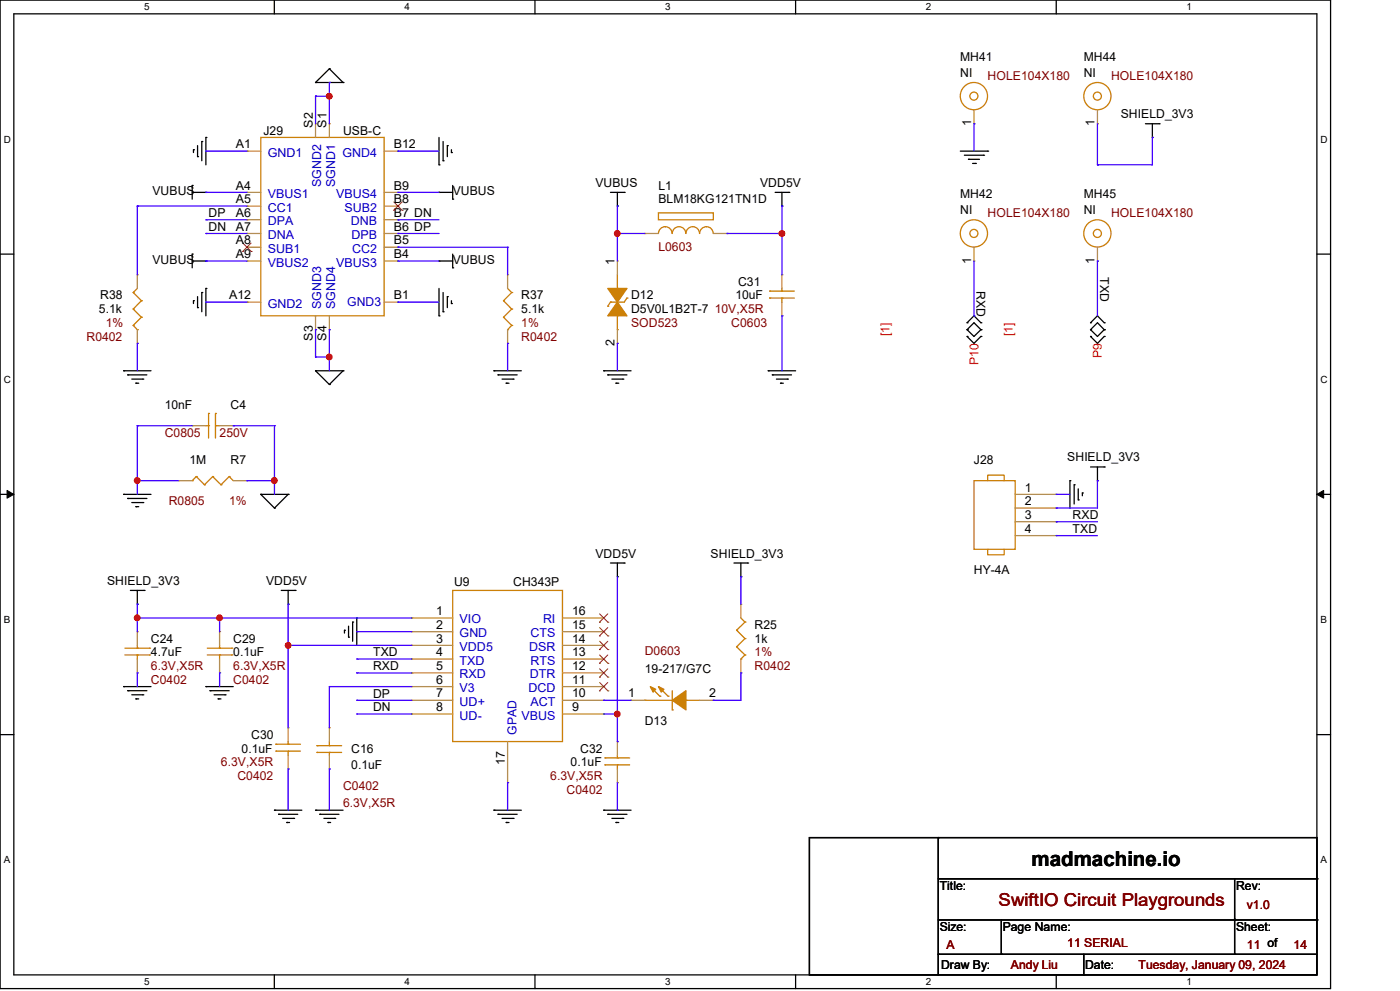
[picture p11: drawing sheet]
<svg xmlns="http://www.w3.org/2000/svg" width="420mm" height="297mm" viewBox="0 0 420 297" stroke-linecap="round" stroke-linejoin="round" font-family="sans-serif">
<defs><g id="words">
<text font-size="6.1" x="309.5" y="259.6">madmachine.io</text>
<text font-size="5.3" fill="#800000" x="299.6" y="271.4">SwiftIO Circuit Playgrounds</text>
<g font-size="3.7">
<text x="288.1" y="18.2">MH41</text>
<text x="288.1" y="23.1">NI</text>
<text x="325.1" y="18.2">MH44</text>
<text x="325.1" y="23.1">NI</text>
<text x="336.2" y="35.4">SHIELD_3V3</text>
<text x="79" y="40.4">J29</text>
<text x="93.8" y="38.3" transform="rotate(-90 93.8 38.3)">S2</text>
<text x="98" y="38.3" transform="rotate(-90 98 38.3)">S1</text>
<text x="102.9" y="40.4">USB-C</text>
<text x="291.3" y="37.9" transform="rotate(-90 291.3 37.9)">1</text>
<text x="328.4" y="37.9" transform="rotate(-90 328.4 37.9)">1</text>
<text x="70.8" y="44.4">A1</text>
<text x="118.1" y="44.4">B12</text>
<text x="45.7" y="58.5">VUBUS</text>
<text x="70.8" y="56.8">A4</text>
<text x="118.1" y="56.8">B9</text>
<text x="135.8" y="58.5">VUBUS</text>
<text x="178.6" y="56">VUBUS</text>
<text x="197.5" y="56.8">L1</text>
<text x="228" y="56">VDD5V</text>
<text x="288.1" y="59.3">MH42</text>
<text x="325.1" y="59.3">MH45</text>
<text x="62.6" y="65.1">DP</text>
<text x="70.8" y="60.9">A5</text>
<text x="70.8" y="65">A6</text>
<text x="118.1" y="65">B7 DN</text>
<text x="118.1" y="60.9">B8</text>
<text x="197.5" y="61">BLM18KG121TN1D</text>
<text x="288.1" y="64.2">NI</text>
<text x="325.1" y="64.2">NI</text>
<text x="62.6" y="69.2">DN</text>
<text x="70.8" y="69.1">A7</text>
<text x="118.1" y="69.1">B6 DP</text>
<text x="70.8" y="73.2">A8</text>
<text x="70.8" y="77.4">A9</text>
<text x="118.1" y="77.4">B4</text>
<text x="118.1" y="73.2">B5</text>
<text x="45.7" y="79">VUBUS</text>
<text x="135.8" y="79">VUBUS</text>
<text x="184.4" y="79.5" transform="rotate(-90 184.4 79.5)">1</text>
<text x="291.3" y="79" transform="rotate(-90 291.3 79)">1</text>
<text x="328.4" y="79" transform="rotate(-90 328.4 79)">1</text>
<text x="330" y="83.1" transform="rotate(90 330 83.1)">TXD</text>
<text x="30.1" y="89.7">R38</text>
<text x="68.7" y="89.7">A12</text>
<text x="118.1" y="89.7">B1</text>
<text x="156.4" y="89.7">R37</text>
<text x="189.3" y="89.7">D12</text>
<text x="220.6" y="89.7">10uF</text>
<text x="221.4" y="85.6">C31</text>
<text x="293" y="87.2" transform="rotate(90 293 87.2)">RXD</text>
<text x="29.7" y="93.9">5.1k</text>
<text x="156.4" y="93.9">5.1k</text>
<text x="189.3" y="93.9">D5V0L1B2T-7</text>
<text x="93.8" y="102.1" transform="rotate(-90 93.8 102.1)">S3</text>
<text x="98" y="102.1" transform="rotate(-90 98 102.1)">S4</text>
<text x="184.4" y="103.8" transform="rotate(-90 184.4 103.8)">2</text>
<text x="49.4" y="122.7">10nF</text>
<text x="69.2" y="122.7">C4</text>
<text x="56.8" y="139.1">1M</text>
<text x="69.2" y="139.1">R7</text>
<text x="292.2" y="139.1">J28</text>
<text x="320.2" y="138.3">SHIELD_3V3</text>
<text x="307.4" y="147.3">1</text>
<text x="307.4" y="151.4">2</text>
<text x="307.4" y="155.5">3</text>
<text x="321.8" y="155.6">RXD</text>
<text x="307.4" y="159.7">4</text>
<text x="321.8" y="159.7">TXD</text>
<text x="178.6" y="167.1">VDD5V</text>
<text x="213.2" y="167.1">SHIELD_3V3</text>
<text x="292.2" y="172">HY-4A</text>
<text x="32.1" y="175.3">SHIELD_3V3</text>
<text x="79.8" y="175.3">VDD5V</text>
<text x="136.2" y="175.7">U9</text>
<text x="153.9" y="175.7">CH343P</text>
<text x="130.9" y="184.4">1</text>
<text x="171.6" y="184.4">16</text>
<text x="130.9" y="188.5">2</text>
<text x="171.6" y="188.5">15</text>
<text x="226.4" y="188.5">R25</text>
<text x="45.3" y="192.6">C24</text>
<text x="45.3" y="196.7">4.7uF</text>
<text x="70" y="192.6">C29</text>
<text x="70" y="196.7">0.1uF</text>
<text x="111.9" y="196.7">TXD</text>
<text x="130.9" y="192.6">3</text>
<text x="130.9" y="196.7">4</text>
<text x="171.6" y="196.7">13</text>
<text x="171.6" y="192.6">14</text>
<text x="226.4" y="192.6">1k</text>
<text x="111.9" y="200.9">RXD</text>
<text x="130.9" y="200.8">5</text>
<text x="171.6" y="200.8">12</text>
<text x="193.4" y="201.7">19-217/G7C</text>
<text x="111.9" y="209.1">DP</text>
<text x="130.9" y="204.9">6</text>
<text x="130.9" y="209">7</text>
<text x="171.6" y="209">10</text>
<text x="171.6" y="204.9">11</text>
<text x="188.5" y="209">1</text>
<text x="212.8" y="209">2</text>
<text x="111.9" y="213.2">DN</text>
<text x="130.9" y="213.1">8</text>
<text x="171.6" y="213.1">9</text>
<text x="75.4" y="221.4">C30</text>
<text x="193.4" y="217.3">D13</text>
<text x="72.5" y="225.5">0.1uF</text>
<text x="105.4" y="225.5">C16</text>
<text x="174.1" y="225.5">C32</text>
<text x="105.4" y="230.5">0.1uF</text>
<text x="151.4" y="229.3" transform="rotate(-90 151.4 229.3)">17</text>
<text x="171.2" y="229.7">0.1uF</text>
<text x="281.9" y="266.7">Title:</text>
<text x="370.8" y="266.7">Rev:</text>
<text x="281.9" y="279">Size:</text>
<text x="300.8" y="279">Page Name:</text>
<text x="370.8" y="279">Sheet:</text>
<text x="282.3" y="290.5">Draw By:</text>
<text x="325.5" y="290.5">Date:</text>
</g>
<g font-size="3.7" fill="#800000">
<text x="296.3" y="23.9">HOLE104X180</text>
<text x="333.3" y="23.9">HOLE104X180</text>
<text x="296.3" y="65.1">HOLE104X180</text>
<text x="333.3" y="65.1">HOLE104X180</text>
<text x="197.5" y="75.4">L0603</text>
<text x="214.4" y="93.9">10V,X5R</text>
<text x="31.7" y="98">1%</text>
<text x="156.4" y="98">1%</text>
<text x="189.3" y="98">SOD523</text>
<text x="219.4" y="98">C0603</text>
<text x="26" y="102.1">R0402</text>
<text x="156.4" y="102.1">R0402</text>
<text x="49.4" y="130.9">C0805</text>
<text x="65.9" y="130.9">250V</text>
<text x="50.6" y="151.5">R0805</text>
<text x="68.7" y="151.5">1%</text>
<text x="193.4" y="196.3">D0603</text>
<text x="226.4" y="196.7">1%</text>
<text x="45.3" y="200.8">6.3V,X5R</text>
<text x="70" y="200.8">6.3V,X5R</text>
<text x="226.4" y="200.8">R0402</text>
<text x="45.3" y="205">C0402</text>
<text x="70" y="205">C0402</text>
<text x="66.3" y="229.7">6.3V,X5R</text>
<text x="71.2" y="233.8">C0402</text>
<text x="165.1" y="233.8">6.3V,X5R</text>
<text x="102.9" y="236.6">C0402</text>
<text x="170" y="237.9">C0402</text>
<text x="102.9" y="242">6.3V,X5R</text>
<text x="374.1" y="272.5">v1.0</text>
<text x="284" y="284.4">A</text>
<text x="320.2" y="284">11 SERIAL</text>
<text x="374.1" y="284.4">11 of</text>
<text x="388.1" y="284.4">14</text>
<text x="303.3" y="290.5">Andy Liu</text>
<text x="341.5" y="290.5">Tuesday, January 09, 2024</text>
</g>
<g font-size="3.7" fill="#00c">
<text x="80.3" y="46.9">GND1</text>
<text x="102.7" y="46.9">GND4</text>
<text x="80.3" y="59.3">VBUS1</text>
<text x="96.4" y="56.2" transform="rotate(-90 96.4 56.2)">SGND2</text>
<text x="100.5" y="56.2" transform="rotate(-90 100.5 56.2)">SGND1</text>
<text x="100.9" y="59.3">VBUS4</text>
<text x="80.3" y="63.4">CC1</text>
<text x="103.4" y="63.4">SUB2</text>
<text x="80.3" y="67.5">DPA</text>
<text x="80.3" y="71.6">DNA</text>
<text x="105.2" y="67.5">DNB</text>
<text x="105.5" y="71.6">DPB</text>
<text x="80.3" y="75.7">SUB1</text>
<text x="105.7" y="75.7">CC2</text>
<text x="80.3" y="79.9">VBUS2</text>
<text x="100.9" y="79.9">VBUS3</text>
<text x="80.3" y="92.2">GND2</text>
<text x="96.4" y="92.6" transform="rotate(-90 96.4 92.6)">SGND3</text>
<text x="100.5" y="92.6" transform="rotate(-90 100.5 92.6)">SGND4</text>
<text x="104.1" y="91.8">GND3</text>
<text x="137.9" y="186.9">VIO</text>
<text x="137.9" y="191">GND</text>
<text x="159.2" y="191">CTS</text>
<text x="162.9" y="186.9">RI</text>
<text x="137.9" y="195.1">VDD5</text>
<text x="158.8" y="195.1">DSR</text>
<text x="137.9" y="199.2">TXD</text>
<text x="137.9" y="203.3">RXD</text>
<text x="159" y="203.3">DTR</text>
<text x="159.2" y="199.2">RTS</text>
<text x="137.9" y="207.4">V3</text>
<text x="158.5" y="207.4">DCD</text>
<text x="137.9" y="211.5">UD+</text>
<text x="137.9" y="215.6">UD-</text>
<text x="156.5" y="215.6">VBUS</text>
<text x="159.2" y="211.5">ACT</text>
<text x="154.9" y="220.2" transform="rotate(-90 154.9 220.2)">GPAD</text>
</g>
<g font-size="3.7" fill="#f00">
<text x="266.8" y="100.8" transform="rotate(-90 266.8 100.8)">[1]</text>
<text x="303.8" y="100.8" transform="rotate(-90 303.8 100.8)">[1]</text>
<text x="330.6" y="107.4" transform="rotate(-90 330.6 107.4)">P9</text>
<text x="293.5" y="109.5" transform="rotate(-90 293.5 109.5)">P10</text>
</g>
<g font-size="3">
<text x="43.2" y="3.1">5</text>
<text x="121.4" y="3.1">4</text>
<text x="199.6" y="3.1">3</text>
<text x="277.7" y="3.1">2</text>
<text x="355.9" y="3.1">1</text>
<text x="1.1" y="42.8">D</text>
<text x="396.1" y="42.8">D</text>
<text x="1.1" y="114.8">C</text>
<text x="396.1" y="114.8">C</text>
<text x="1.1" y="186.8">B</text>
<text x="396.1" y="186.8">B</text>
<text x="1.1" y="258.8">A</text>
<text x="396.1" y="258.8">A</text>
<text x="43.2" y="295.2">5</text>
<text x="121.4" y="295.2">4</text>
<text x="199.6" y="295.2">3</text>
<text x="277.7" y="295.2">2</text>
<text x="355.9" y="295.2">1</text>
</g>
</g></defs>
<path d="M0 0h399.2v296.3h-399.2zM4.1 4.1h391v288.1h-391z" fill="none" stroke="#000" stroke-width=".38"/>
<g fill="#fff">
<path d="M43.2 .5h1.6v3.2h-1.6z"/>
<path d="M43.2 292.6h1.6v3.3h-1.6z"/>
</g>
<path d="M82.3 0v4.1M82.3 292.2v4.1" fill="none" stroke="#000" stroke-width=".38"/>
<g fill="#fff">
<path d="M121.4 .5h1.6v3.2h-1.6z"/>
<path d="M121.4 292.6h1.6v3.3h-1.6z"/>
</g>
<path d="M160.5 0v4.1M160.5 292.2v4.1" fill="none" stroke="#000" stroke-width=".38"/>
<g fill="#fff">
<path d="M199.6 .5h1.6v3.2h-1.6z"/>
<path d="M199.6 292.6h1.6v3.3h-1.6z"/>
</g>
<path d="M238.7 0v4.1M238.7 292.2v4.1" fill="none" stroke="#000" stroke-width=".38"/>
<g fill="#fff">
<path d="M277.7 .5h1.7v3.2h-1.7z"/>
<path d="M277.7 292.6h1.7v3.3h-1.7z"/>
</g>
<path d="M316.9 0v4.1M316.9 292.2v4.1" fill="none" stroke="#000" stroke-width=".38"/>
<g fill="#fff">
<path d="M355.9 .5h1.6v3.2h-1.6z"/>
<path d="M355.9 292.6h1.6v3.3h-1.6z"/>
<path d="M1.1 40.1h2.1v3.3h-2.1z"/>
<path d="M396.1 40.1h2.1v3.3h-2.1z"/>
<path d="M1.1 112.1h2.1v3.3h-2.1z"/>
<path d="M396.1 112.1h2.1v3.3h-2.1z"/>
</g>
<path d="M0 76.2h4.1M395.1 76.2h4.1" fill="none" stroke="#000" stroke-width=".38"/>
<g fill="#fff">
<path d="M1.1 184.1h1.9v3.3h-1.9z"/>
<path d="M396.1 184.1h2v3.3h-2z"/>
</g>
<path d="M0 148.2h4.1M395.1 148.2h4.1" fill="none" stroke="#000" stroke-width=".38"/>
<path d="M2.1 147l2 1.2-2 1.1zM395.1 148.2l2-1.2v2.3z" fill="#000" stroke="#000" stroke-width=".3"/>
<g fill="#fff">
<path d="M1.1 256.2h1.9v3.2h-1.9z"/>
<path d="M396.1 256.2h2v3.2h-2z"/>
</g>
<g fill="none" stroke="#000" stroke-width=".38">
<path d="M94.7 24.7l4.1-4.1 4.1 4.1zM343.6 37.1h4.1M345.7 37.1v4.1M57.7 57.7h4.1M57.7 55.6v4.1M58 44.9v.8M59.3 43.6v3.3M60.5 42.4v5.8M61.8 41.2v8.2M131.7 41.2v8.2M131.7 57.7h4.1M132.9 42.4v5.8"/>
<path d="M134.2 43.6v3.3M135.4 44.9v.8M135.8 55.6v4.1M183.1 57.7h4.1M185.2 57.7v4.1M232.5 57.7h4.1M234.6 57.7v4.1M288.1 45.3h8.2M289.3 46.5h5.8M290.5 47.8h3.3M291.8 49h.8M57.7 78.2h4.1"/>
<path d="M57.7 76.2v4.1M131.7 78.2h4.1M135.8 76.2v4.1M58 90.1v.9M59.3 88.9v3.3M60.5 87.7v5.7M61.8 86.4v8.3M131.7 86.4v8.3M132.9 87.7v5.7M134.2 88.9v3.3M135.4 90.1v.9M290.1 96.7l2.1-2 2.1 2"/>
<path d="M292.2 96.7l2.1 2.1-2.1 2-2.1-2zM327.2 96.7l2-2 2.1 2M329.2 96.7l2.1 2.1-2.1 2-2-2zM37.1 111.1h8.2M38.3 112.4h5.8M39.5 113.6h3.3M40.8 114.9h.8M94.7 111.1h8.2l-4.1 4.1zM148.2 111.1h8.2M149.4 112.4h5.8M150.6 113.6h3.3M151.8 114.9h.9"/>
<path d="M181.1 111.1h8.2M182.3 112.4h5.8M183.6 113.6h3.3M184.8 114.9h.8M230.5 111.1h8.2M231.7 112.4h5.7M232.9 113.6h3.3M234.1 114.9h.9M290.1 100.8l2.1 2.1 2.1-2.1M327.2 100.8l2 2.1 2.1-2.1M327.2 140h4.1M329.2 140v4.1"/>
<path d="M37.1 148.2h8.2M38.3 149.4h5.8M39.5 150.6h3.3M40.8 151.8h.8M78.2 148.2h8.2l-4.1 4.1zM321 144.1v8.2M322.2 145.3v5.7M323.5 146.5v3.3M324.7 147.7v.9M39.1 177h4.1M41.2 177v4.1M84.4 177h4.1"/>
<path d="M86.4 177v4.1M183.1 168.7h4.1M185.2 168.7v4.1M220.2 168.7h4.1M222.2 168.7v4.1M103.3 188.9v.8M104.6 187.7v3.3M105.8 186.4v5.8M107 185.2v8.2M37.1 205.8h8.2M38.3 207h5.8M39.5 208.2h3.3"/>
<path d="M40.8 209.5h.8M61.8 205.8h8.2M63 207h5.7M64.2 208.2h3.3M65.4 209.5h.9M0 220.2h4.1M395.1 220.2h4.1M82.3 242.8h8.3M83.6 244.1h5.7M84.8 245.3h3.3M86 246.5h.9M94.7 242.8h8.2"/>
<path d="M95.9 244.1h5.8M97.2 245.3h3.2M98.4 246.5h.8M148.2 242.8h8.2M149.4 244.1h5.8M150.6 245.3h3.3M151.8 246.5h.9M181.1 242.8h8.2M182.3 244.1h5.8M183.6 245.3h3.3M184.8 246.5h.8M242.8 251h152.3v41.2h-152.3z"/>
<path d="M281.5 251v41.2M281.5 275.7h113.6M281.5 263.4h113.6M300.4 275.7v10.3M370.4 263.4v22.6M281.5 286h113.6M325.1 286v6.2"/>
</g>
<g fill="#000">
<circle cx="94.7" cy="24.7" r=".19"/>
<circle cx="98.8" cy="20.6" r=".19"/>
<circle cx="102.9" cy="24.7" r=".19"/>
<circle cx="347.7" cy="37.1" r=".19"/>
<circle cx="57.7" cy="55.6" r=".19"/>
<circle cx="58" cy="44.9" r=".19"/>
<circle cx="59.3" cy="46.9" r=".19"/>
<circle cx="60.5" cy="42.4" r=".19"/>
<circle cx="61.8" cy="41.2" r=".19"/>
<circle cx="61.8" cy="57.7" r=".19"/>
<circle cx="131.7" cy="57.7" r=".19"/>
<circle cx="131.7" cy="49.4" r=".19"/>
<circle cx="132.9" cy="48.2" r=".19"/>
<circle cx="134.2" cy="43.6" r=".19"/>
<circle cx="135.4" cy="45.7" r=".19"/>
<circle cx="135.8" cy="59.7" r=".19"/>
<circle cx="187.2" cy="57.7" r=".19"/>
<circle cx="236.6" cy="57.7" r=".19"/>
<circle cx="290.5" cy="47.8" r=".19"/>
<circle cx="292.6" cy="49" r=".19"/>
<circle cx="295.1" cy="46.5" r=".19"/>
<circle cx="296.3" cy="45.3" r=".19"/>
<circle cx="345.7" cy="41.2" r=".19"/>
<circle cx="57.7" cy="76.2" r=".19"/>
<circle cx="61.8" cy="78.2" r=".19"/>
<circle cx="131.7" cy="78.2" r=".19"/>
<circle cx="185.2" cy="61.8" r=".19"/>
<circle cx="234.6" cy="61.8" r=".19"/>
<circle cx="58" cy="90.1" r=".19"/>
<circle cx="59.3" cy="92.2" r=".19"/>
<circle cx="60.5" cy="87.7" r=".19"/>
<circle cx="61.8" cy="86.4" r=".19"/>
<circle cx="131.7" cy="94.7" r=".19"/>
<circle cx="132.9" cy="93.4" r=".19"/>
<circle cx="134.2" cy="88.9" r=".19"/>
<circle cx="135.4" cy="91" r=".19"/>
<circle cx="135.8" cy="80.3" r=".19"/>
<circle cx="290.1" cy="96.7" r=".19"/>
<circle cx="290.1" cy="98.8" r=".19"/>
<circle cx="294.3" cy="96.7" r=".19"/>
<circle cx="294.3" cy="98.8" r=".19"/>
<circle cx="327.2" cy="96.7" r=".19"/>
<circle cx="327.2" cy="98.8" r=".19"/>
<circle cx="331.3" cy="96.7" r=".19"/>
<circle cx="331.3" cy="98.8" r=".19"/>
<circle cx="37.1" cy="111.1" r=".19"/>
<circle cx="38.3" cy="112.4" r=".19"/>
<circle cx="40.8" cy="114.9" r=".19"/>
<circle cx="42.8" cy="113.6" r=".19"/>
<circle cx="94.7" cy="111.1" r=".19"/>
<circle cx="98.8" cy="115.2" r=".19"/>
<circle cx="102.9" cy="111.1" r=".19"/>
<circle cx="148.2" cy="111.1" r=".19"/>
<circle cx="149.4" cy="112.4" r=".19"/>
<circle cx="151.8" cy="114.9" r=".19"/>
<circle cx="153.9" cy="113.6" r=".19"/>
<circle cx="181.1" cy="111.1" r=".19"/>
<circle cx="182.3" cy="112.4" r=".19"/>
<circle cx="184.8" cy="114.9" r=".19"/>
<circle cx="186.9" cy="113.6" r=".19"/>
<circle cx="230.5" cy="111.1" r=".19"/>
<circle cx="231.7" cy="112.4" r=".19"/>
<circle cx="234.1" cy="114.9" r=".19"/>
<circle cx="236.2" cy="113.6" r=".19"/>
<circle cx="290.1" cy="100.8" r=".19"/>
<circle cx="294.3" cy="100.8" r=".19"/>
<circle cx="327.2" cy="100.8" r=".19"/>
<circle cx="331.3" cy="100.8" r=".19"/>
<circle cx="331.3" cy="140" r=".19"/>
<circle cx="37.1" cy="148.2" r=".19"/>
<circle cx="38.3" cy="149.4" r=".19"/>
<circle cx="40.8" cy="151.8" r=".19"/>
<circle cx="42.8" cy="150.6" r=".19"/>
<circle cx="78.2" cy="148.2" r=".19"/>
<circle cx="82.3" cy="152.3" r=".19"/>
<circle cx="86.4" cy="148.2" r=".19"/>
<circle cx="321" cy="144.1" r=".19"/>
<circle cx="322.2" cy="145.3" r=".19"/>
<circle cx="323.5" cy="149.8" r=".19"/>
<circle cx="324.7" cy="147.7" r=".19"/>
<circle cx="329.2" cy="144.1" r=".19"/>
<circle cx="43.2" cy="177" r=".19"/>
<circle cx="88.5" cy="177" r=".19"/>
<circle cx="185.2" cy="172.8" r=".19"/>
<circle cx="187.2" cy="168.7" r=".19"/>
<circle cx="222.2" cy="172.8" r=".19"/>
<circle cx="224.3" cy="168.7" r=".19"/>
<circle cx="41.2" cy="181.1" r=".19"/>
<circle cx="86.4" cy="181.1" r=".19"/>
<circle cx="103.3" cy="188.9" r=".19"/>
<circle cx="104.6" cy="191" r=".19"/>
<circle cx="105.8" cy="186.4" r=".19"/>
<circle cx="107" cy="185.2" r=".19"/>
<circle cx="37.1" cy="205.8" r=".19"/>
<circle cx="38.3" cy="207" r=".19"/>
<circle cx="40.8" cy="209.5" r=".19"/>
<circle cx="42.8" cy="208.2" r=".19"/>
<circle cx="61.8" cy="205.8" r=".19"/>
<circle cx="63" cy="207" r=".19"/>
<circle cx="65.4" cy="209.5" r=".19"/>
<circle cx="67.5" cy="208.2" r=".19"/>
<circle cx="82.3" cy="242.8" r=".19"/>
<circle cx="83.6" cy="244.1" r=".19"/>
<circle cx="86" cy="246.5" r=".19"/>
<circle cx="88.1" cy="245.3" r=".19"/>
<circle cx="94.7" cy="242.8" r=".19"/>
<circle cx="95.9" cy="244.1" r=".19"/>
<circle cx="98.4" cy="246.5" r=".19"/>
<circle cx="100.4" cy="245.3" r=".19"/>
<circle cx="148.2" cy="242.8" r=".19"/>
<circle cx="149.4" cy="244.1" r=".19"/>
<circle cx="151.8" cy="246.5" r=".19"/>
<circle cx="153.9" cy="245.3" r=".19"/>
<circle cx="181.1" cy="242.8" r=".19"/>
<circle cx="182.3" cy="244.1" r=".19"/>
<circle cx="184.8" cy="246.5" r=".19"/>
<circle cx="186.9" cy="245.3" r=".19"/>
<circle cx="281.5" cy="251" r=".19"/>
<circle cx="370.4" cy="275.7" r=".19"/>
<circle cx="395.1" cy="275.7" r=".19"/>
<circle cx="395.1" cy="263.4" r=".19"/>
<circle cx="281.5" cy="286" r=".19"/>
<circle cx="300.4" cy="286" r=".19"/>
<circle cx="325.1" cy="292.2" r=".19"/>
<circle cx="370.4" cy="286" r=".19"/>
</g>
<path d="M222.2 185.2l1.3 1.2" fill="none" stroke="#cc8006" stroke-width=".38"/>
<circle cx="223.5" cy="186.4" r=".19" fill="#cc8006"/>
<path d="M223.5 186.4l-2.5 2.5" fill="none" stroke="#cc8006" stroke-width=".38"/>
<circle cx="221" cy="188.9" r=".19" fill="#cc8006"/>
<path d="M221 188.9l2.5 2.5" fill="none" stroke="#cc8006" stroke-width=".38"/>
<circle cx="223.5" cy="191.4" r=".19" fill="#cc8006"/>
<path d="M223.5 191.4l-2.5 2.4" fill="none" stroke="#cc8006" stroke-width=".38"/>
<circle cx="221" cy="193.8" r=".19" fill="#cc8006"/>
<path d="M221 193.8l2.5 2.5" fill="none" stroke="#cc8006" stroke-width=".38"/>
<circle cx="223.5" cy="196.3" r=".19" fill="#cc8006"/>
<path d="M223.5 196.3l-1.3 1.2" fill="none" stroke="#cc8006" stroke-width=".38"/>
<circle cx="222.2" cy="197.5" r=".19" fill="#cc8006"/>
<path d="M222.2 181.1v4.1" fill="none" stroke="#a84" stroke-width=".38"/>
<circle cx="222.3" cy="181.1" r=".19" fill="#a84"/>
<path d="M222.2 197.5v4.2" fill="none" stroke="#a84" stroke-width=".38"/>
<circle cx="222.2" cy="201.7" r=".19" fill="#a84"/>
<path d="M95.1 225.5h7.4" fill="none" stroke="#cc8006" stroke-width=".38"/>
<circle cx="95.1" cy="225.5" r=".19" fill="#cc8006"/>
<path d="M98.8 222.2v1.3" fill="none" stroke="#cc8006" stroke-width=".38"/>
<circle cx="98.8" cy="223.5" r=".19" fill="#cc8006"/>
<path d="M98.8 225.5v.9" fill="none" stroke="#cc8006" stroke-width=".38"/>
<circle cx="98.8" cy="225.5" r=".19" fill="#cc8006"/>
<path d="M95.1 223.5h7.4" fill="none" stroke="#cc8006" stroke-width=".38"/>
<circle cx="95.1" cy="223.5" r=".19" fill="#cc8006"/>
<path d="M98.8 226.4v4.1" fill="none" stroke="#a84" stroke-width=".38"/>
<circle cx="98.8" cy="230.5" r=".19" fill="#a84"/>
<path d="M98.8 218.1v4.1" fill="none" stroke="#a84" stroke-width=".38"/>
<circle cx="98.8" cy="218.1" r=".19" fill="#a84"/>
<path d="M62.2 194.3h7.4" fill="none" stroke="#cc8006" stroke-width=".38"/>
<circle cx="69.6" cy="194.3" r=".19" fill="#cc8006"/>
<path d="M65.9 196.3v1.2" fill="none" stroke="#cc8006" stroke-width=".38"/>
<circle cx="65.9" cy="196.3" r=".19" fill="#cc8006"/>
<path d="M65.9 193.4v.9" fill="none" stroke="#cc8006" stroke-width=".38"/>
<circle cx="65.9" cy="194.3" r=".19" fill="#cc8006"/>
<path d="M62.2 196.3h7.4" fill="none" stroke="#cc8006" stroke-width=".38"/>
<circle cx="69.6" cy="196.3" r=".19" fill="#cc8006"/>
<path d="M65.9 189.3v4.1" fill="none" stroke="#a84" stroke-width=".38"/>
<circle cx="65.9" cy="189.3" r=".19" fill="#a84"/>
<path d="M65.9 197.5v4.2" fill="none" stroke="#a84" stroke-width=".38"/>
<circle cx="65.9" cy="201.7" r=".19" fill="#a84"/>
<path d="M230.9 87.2h7.4" fill="none" stroke="#cc8006" stroke-width=".38"/>
<circle cx="230.9" cy="87.2" r=".19" fill="#cc8006"/>
<path d="M234.6 89.3v1.3" fill="none" stroke="#cc8006" stroke-width=".38"/>
<circle cx="234.6" cy="89.3" r=".19" fill="#cc8006"/>
<path d="M234.6 86.4v.8" fill="none" stroke="#cc8006" stroke-width=".38"/>
<circle cx="234.6" cy="87.2" r=".19" fill="#cc8006"/>
<path d="M230.9 89.3h7.4" fill="none" stroke="#cc8006" stroke-width=".38"/>
<circle cx="230.9" cy="89.3" r=".19" fill="#cc8006"/>
<path d="M234.6 82.3v4.1" fill="none" stroke="#a84" stroke-width=".38"/>
<circle cx="234.6" cy="82.3" r=".19" fill="#a84"/>
<path d="M234.6 90.6v4.1" fill="none" stroke="#a84" stroke-width=".38"/>
<circle cx="234.6" cy="94.7" r=".19" fill="#a84"/>
<g fill="none" stroke="#cc8006" stroke-width=".38">
<circle cx="292.2" cy="28.8" r="4.1"/>
<circle cx="292.2" cy="28.8" r="1.21"/>
</g>
<path d="M292.2 32.9v4.2" fill="none" stroke="#a84" stroke-width=".38"/>
<circle cx="292.2" cy="37.1" r=".19" fill="#a84"/>
<g fill="none" stroke="#cc8006" stroke-width=".38">
<circle cx="329.2" cy="28.8" r="4.1"/>
<circle cx="329.2" cy="28.8" r="1.21"/>
</g>
<path d="M329.2 32.9v4.2" fill="none" stroke="#a84" stroke-width=".38"/>
<circle cx="329.2" cy="37.1" r=".19" fill="#a84"/>
<path d="M82.8 223.1h7.3" fill="none" stroke="#cc8006" stroke-width=".38"/>
<circle cx="82.8" cy="223.1" r=".19" fill="#cc8006"/>
<path d="M86.4 225.1v1.3" fill="none" stroke="#cc8006" stroke-width=".38"/>
<circle cx="86.4" cy="225.1" r=".19" fill="#cc8006"/>
<path d="M86.4 222.2v.9" fill="none" stroke="#cc8006" stroke-width=".38"/>
<circle cx="86.4" cy="223.1" r=".19" fill="#cc8006"/>
<path d="M82.8 225.1h7.3" fill="none" stroke="#cc8006" stroke-width=".38"/>
<circle cx="82.8" cy="225.1" r=".19" fill="#cc8006"/>
<path d="M86.4 218.1v4.1" fill="none" stroke="#a84" stroke-width=".38"/>
<circle cx="86.4" cy="218.1" r=".19" fill="#a84"/>
<path d="M86.4 226.4v4.1" fill="none" stroke="#a84" stroke-width=".38"/>
<circle cx="86.4" cy="230.5" r=".19" fill="#a84"/>
<path d="M41.2 86.4l-1.2 1.3" fill="none" stroke="#cc8006" stroke-width=".38"/>
<circle cx="40" cy="87.7" r=".19" fill="#cc8006"/>
<path d="M40 87.7l2.4 2.4" fill="none" stroke="#cc8006" stroke-width=".38"/>
<circle cx="42.4" cy="90.1" r=".19" fill="#cc8006"/>
<path d="M42.4 90.1l-2.4 2.5" fill="none" stroke="#cc8006" stroke-width=".38"/>
<circle cx="40" cy="92.6" r=".19" fill="#cc8006"/>
<path d="M40 92.6l2.4 2.5" fill="none" stroke="#cc8006" stroke-width=".38"/>
<circle cx="42.4" cy="95.1" r=".19" fill="#cc8006"/>
<path d="M42.4 95.1l-2.4 2.4" fill="none" stroke="#cc8006" stroke-width=".38"/>
<circle cx="40" cy="97.5" r=".19" fill="#cc8006"/>
<path d="M40 97.5l1.2 1.3" fill="none" stroke="#cc8006" stroke-width=".38"/>
<circle cx="41.2" cy="98.8" r=".19" fill="#cc8006"/>
<path d="M41.2 82.3v4.1" fill="none" stroke="#a84" stroke-width=".38"/>
<circle cx="41.2" cy="82.3" r=".19" fill="#a84"/>
<path d="M41.2 98.8v4.1" fill="none" stroke="#a84" stroke-width=".38"/>
<circle cx="41.2" cy="102.9" r=".19" fill="#a84"/>
<g fill="none" stroke="#cc8006" stroke-width=".38">
<circle cx="292.2" cy="70" r="4.1"/>
<circle cx="292.2" cy="70" r="1.21"/>
</g>
<path d="M292.2 74.1v4.1" fill="none" stroke="#a84" stroke-width=".38"/>
<circle cx="292.2" cy="78.2" r=".19" fill="#a84"/>
<path d="M197.5 63.8h16.5v2.1h-16.5zM197.5 70a2.04 2.04 0 0 1 2.1-2.1 2.04 2.04 0 0 1 2 2.1 2.05 2.05 0 0 1 2.1-2.1 2.05 2.05 0 0 1 2 2.1M205.8 70a2.03 2.03 0 0 1 2-2.1 2.03 2.03 0 0 1 2 2.1M209.9 70a2.03 2.03 0 0 1 2-2.1 2.03 2.03 0 0 1 2.1 2.1" fill="none" stroke="#cc8006" stroke-width=".38"/>
<path d="M193.4 70h4.1" fill="none" stroke="#a84" stroke-width=".38"/>
<circle cx="193.4" cy="70" r=".19" fill="#a84"/>
<path d="M214 70h4.1" fill="none" stroke="#a84" stroke-width=".38"/>
<circle cx="218.1" cy="70" r=".19" fill="#a84"/>
<path d="M62.6 123.9v7.4" fill="none" stroke="#cc8006" stroke-width=".38"/>
<circle cx="62.6" cy="123.9" r=".19" fill="#cc8006"/>
<path d="M64.6 127.6h1.3" fill="none" stroke="#cc8006" stroke-width=".38"/>
<circle cx="64.6" cy="127.6" r=".19" fill="#cc8006"/>
<path d="M61.8 127.6h.8" fill="none" stroke="#cc8006" stroke-width=".38"/>
<circle cx="62.6" cy="127.6" r=".19" fill="#cc8006"/>
<path d="M64.6 123.9v7.4" fill="none" stroke="#cc8006" stroke-width=".38"/>
<circle cx="64.6" cy="123.9" r=".19" fill="#cc8006"/>
<path d="M57.7 127.6h4.1" fill="none" stroke="#a84" stroke-width=".38"/>
<circle cx="57.7" cy="127.6" r=".19" fill="#a84"/>
<path d="M65.9 127.6h4.1" fill="none" stroke="#a84" stroke-width=".38"/>
<circle cx="70" cy="127.6" r=".19" fill="#a84"/>
<g fill="none" stroke="#cc8006" stroke-width=".38">
<circle cx="329.2" cy="70" r="4.1"/>
<circle cx="329.2" cy="70" r="1.21"/>
</g>
<path d="M329.2 74.1v4.1" fill="none" stroke="#a84" stroke-width=".38"/>
<circle cx="329.2" cy="78.2" r=".19" fill="#a84"/>
<path d="M37.5 194.3h7.4" fill="none" stroke="#cc8006" stroke-width=".38"/>
<circle cx="44.9" cy="194.3" r=".19" fill="#cc8006"/>
<path d="M41.2 196.3v1.2" fill="none" stroke="#cc8006" stroke-width=".38"/>
<circle cx="41.2" cy="196.3" r=".19" fill="#cc8006"/>
<path d="M41.2 193.4v.9" fill="none" stroke="#cc8006" stroke-width=".38"/>
<circle cx="41.2" cy="194.3" r=".19" fill="#cc8006"/>
<path d="M37.5 196.3h7.4" fill="none" stroke="#cc8006" stroke-width=".38"/>
<circle cx="44.9" cy="196.3" r=".19" fill="#cc8006"/>
<path d="M41.2 189.3v4.1" fill="none" stroke="#a84" stroke-width=".38"/>
<circle cx="41.2" cy="189.3" r=".19" fill="#a84"/>
<path d="M41.2 197.5v4.2" fill="none" stroke="#a84" stroke-width=".38"/>
<circle cx="41.2" cy="201.7" r=".19" fill="#a84"/>
<path d="M201.7 207v5.8" fill="none" stroke="#cc8006" stroke-width=".38"/>
<circle cx="201.7" cy="212.8" r=".19" fill="#cc8006"/>
<path d="M205.8 209.9h4.1" fill="none" stroke="#cc8006" stroke-width=".38"/>
<circle cx="205.8" cy="209.9" r=".19" fill="#cc8006"/>
<path d="M193.4 209.9h8.3" fill="none" stroke="#cc8006" stroke-width=".38"/>
<circle cx="193.4" cy="209.9" r=".19" fill="#cc8006"/>
<path d="M198 206.2l2.4 2.5" fill="none" stroke="#cc8006" stroke-width=".38"/>
<circle cx="200.4" cy="208.7" r=".19" fill="#cc8006"/>
<path d="M195.5 206.2l2.5 2.5" fill="none" stroke="#cc8006" stroke-width=".38"/>
<circle cx="198" cy="208.7" r=".19" fill="#cc8006"/>
<g fill="#cc8006" stroke="#cc8006" stroke-width=".38">
<path d="M201.7 209.9l4.1-2.9v5.8z" fill-rule="evenodd"/>
<path d="M195.1 205.8l1.6 .8-.8 .8z" fill-rule="evenodd"/>
<path d="M197.5 205.8l1.7 .8-.8 .8z" fill-rule="evenodd"/>
</g>
<path d="M209.9 209.9h4.1" fill="none" stroke="#a84" stroke-width=".38"/>
<circle cx="214" cy="209.9" r=".19" fill="#a84"/>
<path d="M189.3 209.9h4.1" fill="none" stroke="#a84" stroke-width=".38"/>
<circle cx="189.3" cy="209.9" r=".19" fill="#a84"/>
<path d="M68.7 142.8l1.3 1.3" fill="none" stroke="#cc8006" stroke-width=".38"/>
<circle cx="68.7" cy="142.8" r=".19" fill="#cc8006"/>
<path d="M68.7 142.8l-2.4 2.5" fill="none" stroke="#cc8006" stroke-width=".38"/>
<circle cx="66.3" cy="145.3" r=".19" fill="#cc8006"/>
<path d="M63.8 142.8l2.5 2.5" fill="none" stroke="#cc8006" stroke-width=".38"/>
<circle cx="63.8" cy="142.8" r=".19" fill="#cc8006"/>
<path d="M63.8 142.8l-2.5 2.5" fill="none" stroke="#cc8006" stroke-width=".38"/>
<circle cx="61.3" cy="145.3" r=".19" fill="#cc8006"/>
<path d="M58.9 142.8l2.4 2.5" fill="none" stroke="#cc8006" stroke-width=".38"/>
<circle cx="58.9" cy="142.8" r=".19" fill="#cc8006"/>
<path d="M58.9 142.8l-1.2 1.3" fill="none" stroke="#cc8006" stroke-width=".38"/>
<circle cx="57.7" cy="144.1" r=".19" fill="#cc8006"/>
<path d="M70 144.1h4.1" fill="none" stroke="#a84" stroke-width=".38"/>
<circle cx="74.1" cy="144.1" r=".19" fill="#a84"/>
<path d="M53.5 144.1h4.2" fill="none" stroke="#a84" stroke-width=".38"/>
<circle cx="53.5" cy="144.1" r=".19" fill="#a84"/>
<path d="M78.2 41.2h37v53.5h-37z" fill="none" stroke="#cc8006" stroke-width=".38"/>
<path d="M74.1 45.3h4.1" fill="none" stroke="#a84" stroke-width=".38"/>
<circle cx="74.1" cy="45.3" r=".19" fill="#a84"/>
<path d="M74.1 57.7h4.1" fill="none" stroke="#a84" stroke-width=".38"/>
<circle cx="74.1" cy="57.7" r=".19" fill="#a84"/>
<path d="M74.1 61.8h4.1" fill="none" stroke="#a84" stroke-width=".38"/>
<circle cx="74.1" cy="61.8" r=".19" fill="#a84"/>
<path d="M74.1 65.9h4.1" fill="none" stroke="#a84" stroke-width=".38"/>
<circle cx="74.1" cy="65.9" r=".19" fill="#a84"/>
<path d="M74.1 70h4.1" fill="none" stroke="#a84" stroke-width=".38"/>
<circle cx="74.1" cy="70" r=".19" fill="#a84"/>
<path d="M74.1 74.1h4.1" fill="none" stroke="#a84" stroke-width=".38"/>
<circle cx="74.1" cy="74.1" r=".19" fill="#a84"/>
<path d="M72.8 75.4h.1M72.9 72.9l2.5 2.5M75.3 72.9l-2.5 2.5M75.4 75.4h.1" fill="none" stroke="#804000" stroke-width=".3"/>
<path d="M74.1 78.2h4.1" fill="none" stroke="#a84" stroke-width=".38"/>
<circle cx="74.1" cy="78.2" r=".19" fill="#a84"/>
<path d="M74.1 90.6h4.1" fill="none" stroke="#a84" stroke-width=".38"/>
<circle cx="74.1" cy="90.6" r=".19" fill="#a84"/>
<path d="M115.2 90.6h4.2" fill="none" stroke="#a84" stroke-width=".38"/>
<circle cx="119.4" cy="90.6" r=".19" fill="#a84"/>
<path d="M115.2 78.2h4.2" fill="none" stroke="#a84" stroke-width=".38"/>
<circle cx="119.4" cy="78.2" r=".19" fill="#a84"/>
<path d="M115.2 74.1h4.2" fill="none" stroke="#a84" stroke-width=".38"/>
<circle cx="119.4" cy="74.1" r=".19" fill="#a84"/>
<path d="M115.2 70h4.2" fill="none" stroke="#a84" stroke-width=".38"/>
<circle cx="119.4" cy="70" r=".19" fill="#a84"/>
<path d="M115.2 65.9h4.2" fill="none" stroke="#a84" stroke-width=".38"/>
<circle cx="119.4" cy="65.9" r=".19" fill="#a84"/>
<path d="M115.2 61.8h4.2" fill="none" stroke="#a84" stroke-width=".38"/>
<circle cx="119.4" cy="61.8" r=".19" fill="#a84"/>
<path d="M118.1 63h.1M118.2 60.5l2.4 2.5M120.6 60.5l-2.5 2.5M120.6 63h.1" fill="none" stroke="#804000" stroke-width=".3"/>
<path d="M115.2 57.7h4.2" fill="none" stroke="#a84" stroke-width=".38"/>
<circle cx="119.4" cy="57.7" r=".19" fill="#a84"/>
<path d="M115.2 45.3h4.2" fill="none" stroke="#a84" stroke-width=".38"/>
<circle cx="119.4" cy="45.3" r=".19" fill="#a84"/>
<path d="M98.8 37.1v4.1" fill="none" stroke="#a84" stroke-width=".38"/>
<circle cx="98.8" cy="37.1" r=".19" fill="#a84"/>
<path d="M94.7 37.1v4.1" fill="none" stroke="#a84" stroke-width=".38"/>
<circle cx="94.7" cy="37.1" r=".19" fill="#a84"/>
<path d="M94.7 94.7v4.1" fill="none" stroke="#a84" stroke-width=".38"/>
<circle cx="94.7" cy="98.8" r=".19" fill="#a84"/>
<path d="M98.8 94.7v4.1" fill="none" stroke="#a84" stroke-width=".38"/>
<circle cx="98.8" cy="98.8" r=".19" fill="#a84"/>
<path d="M181.5 227.2h7.4" fill="none" stroke="#cc8006" stroke-width=".38"/>
<circle cx="181.5" cy="227.2" r=".19" fill="#cc8006"/>
<path d="M185.2 229.2v1.3" fill="none" stroke="#cc8006" stroke-width=".38"/>
<circle cx="185.2" cy="229.2" r=".19" fill="#cc8006"/>
<path d="M185.2 226.4v.8" fill="none" stroke="#cc8006" stroke-width=".38"/>
<circle cx="185.2" cy="227.2" r=".19" fill="#cc8006"/>
<path d="M181.5 229.2h7.4" fill="none" stroke="#cc8006" stroke-width=".38"/>
<circle cx="181.5" cy="229.2" r=".19" fill="#cc8006"/>
<path d="M185.2 222.2v4.2" fill="none" stroke="#a84" stroke-width=".38"/>
<circle cx="185.2" cy="222.3" r=".19" fill="#a84"/>
<path d="M185.2 230.5v4.1" fill="none" stroke="#a84" stroke-width=".38"/>
<circle cx="185.2" cy="234.6" r=".19" fill="#a84"/>
<path d="M292.2 144.1h12.3v20.5h-12.3zM296.3 144.1v-1.7h4.9v1.7M296.3 164.6v1.7h4.9v-1.7" fill="none" stroke="#cc8006" stroke-width=".38"/>
<path d="M304.5 148.2h12.4" fill="none" stroke="#a84" stroke-width=".38"/>
<circle cx="316.9" cy="148.2" r=".19" fill="#a84"/>
<path d="M304.5 152.3h12.4" fill="none" stroke="#a84" stroke-width=".38"/>
<circle cx="316.9" cy="152.3" r=".19" fill="#a84"/>
<path d="M304.5 156.4h12.4" fill="none" stroke="#a84" stroke-width=".38"/>
<circle cx="316.9" cy="156.4" r=".19" fill="#a84"/>
<path d="M304.5 160.5h12.4" fill="none" stroke="#a84" stroke-width=".38"/>
<circle cx="316.9" cy="160.5" r=".19" fill="#a84"/>
<path d="M135.8 177h32.9v45.2h-32.9z" fill="none" stroke="#cc8006" stroke-width=".38"/>
<path d="M123.5 185.2h12.3" fill="none" stroke="#a84" stroke-width=".38"/>
<circle cx="123.5" cy="185.2" r=".19" fill="#a84"/>
<path d="M123.5 189.3h12.3" fill="none" stroke="#a84" stroke-width=".38"/>
<circle cx="123.5" cy="189.3" r=".19" fill="#a84"/>
<path d="M123.5 193.4h12.3" fill="none" stroke="#a84" stroke-width=".38"/>
<circle cx="123.5" cy="193.4" r=".19" fill="#a84"/>
<path d="M123.5 197.5h12.3" fill="none" stroke="#a84" stroke-width=".38"/>
<circle cx="123.5" cy="197.5" r=".19" fill="#a84"/>
<path d="M123.5 201.7h12.3" fill="none" stroke="#a84" stroke-width=".38"/>
<circle cx="123.5" cy="201.7" r=".19" fill="#a84"/>
<path d="M123.5 205.8h12.3" fill="none" stroke="#a84" stroke-width=".38"/>
<circle cx="123.5" cy="205.8" r=".19" fill="#a84"/>
<path d="M123.5 209.9h12.3" fill="none" stroke="#a84" stroke-width=".38"/>
<circle cx="123.5" cy="209.9" r=".19" fill="#a84"/>
<path d="M123.5 214h12.3" fill="none" stroke="#a84" stroke-width=".38"/>
<circle cx="123.5" cy="214" r=".19" fill="#a84"/>
<path d="M168.7 214h12.4" fill="none" stroke="#a84" stroke-width=".38"/>
<circle cx="181.1" cy="214" r=".19" fill="#a84"/>
<path d="M168.7 209.9h12.4" fill="none" stroke="#a84" stroke-width=".38"/>
<circle cx="181.1" cy="209.9" r=".19" fill="#a84"/>
<path d="M168.7 205.8h12.4" fill="none" stroke="#a84" stroke-width=".38"/>
<circle cx="181.1" cy="205.8" r=".19" fill="#a84"/>
<path d="M179.8 207.1h.1M179.9 204.6l2.5 2.5M182.3 204.6l-2.5 2.5M182.4 207.1h.1" fill="none" stroke="#804000" stroke-width=".3"/>
<path d="M168.7 201.7h12.4" fill="none" stroke="#a84" stroke-width=".38"/>
<circle cx="181.1" cy="201.7" r=".19" fill="#a84"/>
<path d="M179.8 202.9h.1M179.9 200.4l2.5 2.5M182.3 200.4l-2.5 2.5M182.4 202.9h.1" fill="none" stroke="#804000" stroke-width=".3"/>
<path d="M168.7 197.5h12.4" fill="none" stroke="#a84" stroke-width=".38"/>
<circle cx="181.1" cy="197.5" r=".19" fill="#a84"/>
<path d="M179.8 198.8h.1M179.9 196.3l2.5 2.5M182.3 196.3l-2.5 2.5M182.4 198.8h.1" fill="none" stroke="#804000" stroke-width=".3"/>
<path d="M168.7 193.4h12.4" fill="none" stroke="#a84" stroke-width=".38"/>
<circle cx="181.1" cy="193.4" r=".19" fill="#a84"/>
<path d="M179.8 194.7h.1M179.9 192.2l2.5 2.5M182.3 192.2l-2.5 2.5M182.4 194.7h.1" fill="none" stroke="#804000" stroke-width=".3"/>
<path d="M168.7 189.3h12.4" fill="none" stroke="#a84" stroke-width=".38"/>
<circle cx="181.1" cy="189.3" r=".19" fill="#a84"/>
<path d="M179.8 190.6h.1M179.9 188.1l2.5 2.5M182.3 188.1l-2.5 2.5M182.4 190.6h.1" fill="none" stroke="#804000" stroke-width=".3"/>
<path d="M168.7 185.2h12.4" fill="none" stroke="#a84" stroke-width=".38"/>
<circle cx="181.1" cy="185.2" r=".19" fill="#a84"/>
<path d="M179.8 186.5h.1M179.9 184l2.5 2.5M182.3 184l-2.5 2.5M182.4 186.5h.1" fill="none" stroke="#804000" stroke-width=".3"/>
<path d="M152.3 222.2v12.4" fill="none" stroke="#a84" stroke-width=".38"/>
<circle cx="152.3" cy="234.6" r=".19" fill="#a84"/>
<path d="M183.1 90.6h4.1" fill="none" stroke="#cc8006" stroke-width=".38"/>
<circle cx="183.1" cy="90.6" r=".19" fill="#cc8006"/>
<path d="M185.2 82.3v4.1" fill="none" stroke="#cc8006" stroke-width=".38"/>
<circle cx="185.2" cy="86.4" r=".19" fill="#cc8006"/>
<path d="M185.2 94.7v4.1" fill="none" stroke="#cc8006" stroke-width=".38"/>
<circle cx="185.2" cy="98.8" r=".19" fill="#cc8006"/>
<path d="M188.1 89.3l-.9 1.3" fill="none" stroke="#cc8006" stroke-width=".38"/>
<circle cx="188.1" cy="89.3" r=".19" fill="#cc8006"/>
<path d="M183.1 90.6l-.8 1.2" fill="none" stroke="#cc8006" stroke-width=".38"/>
<circle cx="182.3" cy="91.8" r=".19" fill="#cc8006"/>
<g fill="#cc8006" stroke="#cc8006" stroke-width=".38">
<path d="M182.3 86.4h5.8l-2.9 4.2z" fill-rule="evenodd"/>
<path d="M185.2 90.6l2.9 4.1h-5.8z" fill-rule="evenodd"/>
</g>
<path d="M185.2 78.2v4.1" fill="none" stroke="#a84" stroke-width=".38"/>
<circle cx="185.2" cy="78.2" r=".19" fill="#a84"/>
<path d="M185.2 98.8v4.1" fill="none" stroke="#a84" stroke-width=".38"/>
<circle cx="185.2" cy="102.9" r=".19" fill="#a84"/>
<path d="M152.3 86.4l1.2 1.3" fill="none" stroke="#cc8006" stroke-width=".38"/>
<circle cx="153.5" cy="87.7" r=".19" fill="#cc8006"/>
<path d="M153.5 87.7l-2.5 2.4" fill="none" stroke="#cc8006" stroke-width=".38"/>
<circle cx="151" cy="90.1" r=".19" fill="#cc8006"/>
<path d="M151 90.1l2.5 2.5" fill="none" stroke="#cc8006" stroke-width=".38"/>
<circle cx="153.5" cy="92.6" r=".19" fill="#cc8006"/>
<path d="M153.5 92.6l-2.5 2.5" fill="none" stroke="#cc8006" stroke-width=".38"/>
<circle cx="151" cy="95.1" r=".19" fill="#cc8006"/>
<path d="M151 95.1l2.5 2.4" fill="none" stroke="#cc8006" stroke-width=".38"/>
<circle cx="153.5" cy="97.5" r=".19" fill="#cc8006"/>
<path d="M153.5 97.5l-1.2 1.3" fill="none" stroke="#cc8006" stroke-width=".38"/>
<circle cx="152.3" cy="98.8" r=".19" fill="#cc8006"/>
<path d="M152.3 82.3v4.1" fill="none" stroke="#a84" stroke-width=".38"/>
<circle cx="152.3" cy="82.3" r=".19" fill="#a84"/>
<path d="M152.3 98.8v4.1" fill="none" stroke="#a84" stroke-width=".38"/>
<circle cx="152.3" cy="102.9" r=".19" fill="#a84"/>
<path d="M292.2 78.2v16.5" fill="none" stroke="#4200ff" stroke-width=".38"/>
<circle cx="292.2" cy="94.7" r=".19" fill="#4200ff"/>
<path d="M329.2 78.2v16.5" fill="none" stroke="#4200ff" stroke-width=".38"/>
<circle cx="329.2" cy="78.2" r=".19" fill="#4200ff"/>
<path d="M292.2 37.1v8.2" fill="none" stroke="#4200ff" stroke-width=".38"/>
<circle cx="292.2" cy="37.1" r=".19" fill="#4200ff"/>
<path d="M345.7 41.2v8.2" fill="none" stroke="#4200ff" stroke-width=".38"/>
<circle cx="345.7" cy="41.2" r=".19" fill="#4200ff"/>
<path d="M329.2 49.4h16.5" fill="none" stroke="#4200ff" stroke-width=".38"/>
<circle cx="329.2" cy="49.4" r=".19" fill="#4200ff"/>
<path d="M329.2 144.1v8.2" fill="none" stroke="#4200ff" stroke-width=".38"/>
<circle cx="329.2" cy="144.1" r=".19" fill="#4200ff"/>
<path d="M316.9 148.2h4.1" fill="none" stroke="#4200ff" stroke-width=".38"/>
<circle cx="316.9" cy="148.2" r=".19" fill="#4200ff"/>
<path d="M316.9 152.3h12.3" fill="none" stroke="#4200ff" stroke-width=".38"/>
<circle cx="316.9" cy="152.3" r=".19" fill="#4200ff"/>
<path d="M316.9 156.4h12.3" fill="none" stroke="#4200ff" stroke-width=".38"/>
<circle cx="316.9" cy="156.4" r=".19" fill="#4200ff"/>
<path d="M316.9 160.5h12.3" fill="none" stroke="#4200ff" stroke-width=".38"/>
<circle cx="316.9" cy="160.5" r=".19" fill="#4200ff"/>
<path d="M119.4 45.3h12.3" fill="none" stroke="#4200ff" stroke-width=".38"/>
<circle cx="119.4" cy="45.3" r=".19" fill="#4200ff"/>
<path d="M119.4 90.6h12.3" fill="none" stroke="#4200ff" stroke-width=".38"/>
<circle cx="119.4" cy="90.6" r=".19" fill="#4200ff"/>
<path d="M61.8 45.3h12.3" fill="none" stroke="#4200ff" stroke-width=".38"/>
<circle cx="61.8" cy="45.3" r=".19" fill="#4200ff"/>
<path d="M61.8 90.6h12.3" fill="none" stroke="#4200ff" stroke-width=".38"/>
<circle cx="61.8" cy="90.6" r=".19" fill="#4200ff"/>
<path d="M61.8 65.9h12.3" fill="none" stroke="#4200ff" stroke-width=".38"/>
<circle cx="61.8" cy="65.9" r=".19" fill="#4200ff"/>
<path d="M61.8 70h12.3" fill="none" stroke="#4200ff" stroke-width=".38"/>
<circle cx="61.8" cy="70" r=".19" fill="#4200ff"/>
<path d="M119.4 65.9h12.3" fill="none" stroke="#4200ff" stroke-width=".38"/>
<circle cx="119.4" cy="65.9" r=".19" fill="#4200ff"/>
<path d="M119.4 70h12.3" fill="none" stroke="#4200ff" stroke-width=".38"/>
<circle cx="119.4" cy="70" r=".19" fill="#4200ff"/>
<path d="M61.8 78.2h12.3" fill="none" stroke="#4200ff" stroke-width=".38"/>
<circle cx="61.8" cy="78.2" r=".19" fill="#4200ff"/>
<path d="M61.8 57.7h12.3" fill="none" stroke="#4200ff" stroke-width=".38"/>
<circle cx="61.8" cy="57.7" r=".19" fill="#4200ff"/>
<path d="M119.4 57.7h12.3" fill="none" stroke="#4200ff" stroke-width=".38"/>
<circle cx="119.4" cy="57.7" r=".19" fill="#4200ff"/>
<path d="M119.4 78.2h12.3" fill="none" stroke="#4200ff" stroke-width=".38"/>
<circle cx="119.4" cy="78.2" r=".19" fill="#4200ff"/>
<path d="M98.8 24.7v4.1" fill="none" stroke="#4200ff" stroke-width=".38"/>
<circle cx="98.8" cy="24.7" r=".19" fill="#4200ff"/>
<path d="M94.7 28.8v8.3" fill="none" stroke="#4200ff" stroke-width=".38"/>
<circle cx="94.7" cy="28.8" r=".19" fill="#4200ff"/>
<path d="M94.7 28.8h4.1" fill="none" stroke="#4200ff" stroke-width=".38"/>
<circle cx="94.7" cy="28.8" r=".19" fill="#4200ff"/>
<path d="M98.8 28.8v8.3" fill="none" stroke="#4200ff" stroke-width=".38"/>
<circle cx="98.8" cy="28.8" r=".19" fill="#4200ff"/>
<circle cx="98.8" cy="28.8" r=".8" fill="#f00" stroke="#f00" stroke-width=".38"/>
<path d="M98.8 98.8v8.2" fill="none" stroke="#4200ff" stroke-width=".38"/>
<circle cx="98.8" cy="98.8" r=".19" fill="#4200ff"/>
<circle cx="98.8" cy="107" r=".8" fill="#f00" stroke="#f00" stroke-width=".38"/>
<path d="M94.7 98.8v8.2" fill="none" stroke="#4200ff" stroke-width=".38"/>
<circle cx="94.7" cy="98.8" r=".19" fill="#4200ff"/>
<path d="M94.7 107h4.1" fill="none" stroke="#4200ff" stroke-width=".38"/>
<circle cx="94.7" cy="107" r=".19" fill="#4200ff"/>
<path d="M98.8 107v4.1" fill="none" stroke="#4200ff" stroke-width=".38"/>
<circle cx="98.8" cy="107" r=".19" fill="#4200ff"/>
<path d="M41.2 61.8h32.9" fill="none" stroke="#4200ff" stroke-width=".38"/>
<circle cx="41.2" cy="61.8" r=".19" fill="#4200ff"/>
<path d="M41.2 61.8v20.5" fill="none" stroke="#4200ff" stroke-width=".38"/>
<circle cx="41.2" cy="61.8" r=".19" fill="#4200ff"/>
<path d="M41.2 102.9v8.2" fill="none" stroke="#4200ff" stroke-width=".38"/>
<circle cx="41.2" cy="102.9" r=".19" fill="#4200ff"/>
<path d="M119.4 74.1h32.9" fill="none" stroke="#4200ff" stroke-width=".38"/>
<circle cx="119.4" cy="74.1" r=".19" fill="#4200ff"/>
<path d="M152.3 74.1v8.2" fill="none" stroke="#4200ff" stroke-width=".38"/>
<circle cx="152.3" cy="74.1" r=".19" fill="#4200ff"/>
<path d="M152.3 102.9v8.2" fill="none" stroke="#4200ff" stroke-width=".38"/>
<circle cx="152.3" cy="102.9" r=".19" fill="#4200ff"/>
<path d="M107 197.5h16.5" fill="none" stroke="#4200ff" stroke-width=".38"/>
<circle cx="107" cy="197.5" r=".19" fill="#4200ff"/>
<path d="M107 201.7h16.5" fill="none" stroke="#4200ff" stroke-width=".38"/>
<circle cx="107" cy="201.7" r=".19" fill="#4200ff"/>
<path d="M152.3 234.6v8.2" fill="none" stroke="#4200ff" stroke-width=".38"/>
<circle cx="152.3" cy="234.6" r=".19" fill="#4200ff"/>
<path d="M107 209.9h16.5" fill="none" stroke="#4200ff" stroke-width=".38"/>
<circle cx="107" cy="209.9" r=".19" fill="#4200ff"/>
<path d="M107 214h16.5" fill="none" stroke="#4200ff" stroke-width=".38"/>
<circle cx="107" cy="214" r=".19" fill="#4200ff"/>
<path d="M98.8 205.8v12.3" fill="none" stroke="#4200ff" stroke-width=".38"/>
<circle cx="98.8" cy="205.8" r=".19" fill="#4200ff"/>
<path d="M98.8 205.8h24.7" fill="none" stroke="#4200ff" stroke-width=".38"/>
<circle cx="98.8" cy="205.8" r=".19" fill="#4200ff"/>
<path d="M98.8 230.5v12.3" fill="none" stroke="#4200ff" stroke-width=".38"/>
<circle cx="98.8" cy="230.5" r=".19" fill="#4200ff"/>
<path d="M41.2 181.1v4.1" fill="none" stroke="#4200ff" stroke-width=".38"/>
<circle cx="41.2" cy="181.1" r=".19" fill="#4200ff"/>
<path d="M41.2 185.2v4.1" fill="none" stroke="#4200ff" stroke-width=".38"/>
<circle cx="41.2" cy="185.2" r=".19" fill="#4200ff"/>
<circle cx="41.1" cy="185.2" r=".8" fill="#f00" stroke="#f00" stroke-width=".38"/>
<path d="M41.2 185.2h24.7" fill="none" stroke="#4200ff" stroke-width=".38"/>
<circle cx="41.2" cy="185.2" r=".19" fill="#4200ff"/>
<path d="M41.2 201.7v4.1" fill="none" stroke="#4200ff" stroke-width=".38"/>
<circle cx="41.2" cy="201.7" r=".19" fill="#4200ff"/>
<path d="M65.9 201.7v4.1" fill="none" stroke="#4200ff" stroke-width=".38"/>
<circle cx="65.9" cy="201.7" r=".19" fill="#4200ff"/>
<path d="M65.9 185.2v4.1" fill="none" stroke="#4200ff" stroke-width=".38"/>
<circle cx="65.9" cy="185.2" r=".19" fill="#4200ff"/>
<path d="M65.9 185.2h57.6" fill="none" stroke="#4200ff" stroke-width=".38"/>
<circle cx="65.9" cy="185.2" r=".19" fill="#4200ff"/>
<circle cx="65.8" cy="185.2" r=".79" fill="#f00" stroke="#f00" stroke-width=".38"/>
<path d="M107 189.3h16.5" fill="none" stroke="#4200ff" stroke-width=".38"/>
<circle cx="107" cy="189.3" r=".19" fill="#4200ff"/>
<path d="M86.4 193.4h37.1" fill="none" stroke="#4200ff" stroke-width=".38"/>
<circle cx="86.4" cy="193.4" r=".19" fill="#4200ff"/>
<circle cx="86.4" cy="193.4" r=".79" fill="#f00" stroke="#f00" stroke-width=".38"/>
<path d="M86.4 193.4v24.7" fill="none" stroke="#4200ff" stroke-width=".38"/>
<circle cx="86.4" cy="193.4" r=".19" fill="#4200ff"/>
<path d="M41.2 127.6h16.5" fill="none" stroke="#4200ff" stroke-width=".38"/>
<circle cx="41.2" cy="127.6" r=".19" fill="#4200ff"/>
<path d="M41.2 127.6v16.5" fill="none" stroke="#4200ff" stroke-width=".38"/>
<circle cx="41.2" cy="127.6" r=".19" fill="#4200ff"/>
<circle cx="41.1" cy="144" r=".8" fill="#f00" stroke="#f00" stroke-width=".38"/>
<path d="M70 127.6h12.3" fill="none" stroke="#4200ff" stroke-width=".38"/>
<circle cx="70" cy="127.6" r=".19" fill="#4200ff"/>
<path d="M82.3 127.6v16.5" fill="none" stroke="#4200ff" stroke-width=".38"/>
<circle cx="82.3" cy="127.6" r=".19" fill="#4200ff"/>
<path d="M74.1 144.1h8.2" fill="none" stroke="#4200ff" stroke-width=".38"/>
<circle cx="74.1" cy="144.1" r=".19" fill="#4200ff"/>
<path d="M82.3 144.1v4.1" fill="none" stroke="#4200ff" stroke-width=".38"/>
<circle cx="82.3" cy="144.1" r=".19" fill="#4200ff"/>
<circle cx="82.3" cy="144" r=".8" fill="#f00" stroke="#f00" stroke-width=".38"/>
<path d="M41.2 144.1h12.3" fill="none" stroke="#4200ff" stroke-width=".38"/>
<circle cx="41.2" cy="144.1" r=".19" fill="#4200ff"/>
<path d="M41.2 144.1v4.1" fill="none" stroke="#4200ff" stroke-width=".38"/>
<circle cx="41.2" cy="144.1" r=".19" fill="#4200ff"/>
<path d="M185.2 70h8.2" fill="none" stroke="#4200ff" stroke-width=".38"/>
<circle cx="185.2" cy="70" r=".19" fill="#4200ff"/>
<path d="M185.2 70v8.2" fill="none" stroke="#4200ff" stroke-width=".38"/>
<circle cx="185.2" cy="70" r=".19" fill="#4200ff"/>
<circle cx="185.2" cy="70" r=".8" fill="#f00" stroke="#f00" stroke-width=".38"/>
<path d="M185.2 61.8v8.2" fill="none" stroke="#4200ff" stroke-width=".38"/>
<circle cx="185.2" cy="61.8" r=".19" fill="#4200ff"/>
<path d="M185.2 102.9v8.2" fill="none" stroke="#4200ff" stroke-width=".38"/>
<circle cx="185.2" cy="102.9" r=".19" fill="#4200ff"/>
<path d="M218.1 70h16.5" fill="none" stroke="#4200ff" stroke-width=".38"/>
<circle cx="218.1" cy="70" r=".19" fill="#4200ff"/>
<path d="M234.6 70v12.3" fill="none" stroke="#4200ff" stroke-width=".38"/>
<circle cx="234.6" cy="70" r=".19" fill="#4200ff"/>
<circle cx="234.6" cy="70" r=".8" fill="#f00" stroke="#f00" stroke-width=".38"/>
<path d="M234.6 94.7v16.4" fill="none" stroke="#4200ff" stroke-width=".38"/>
<circle cx="234.6" cy="94.7" r=".19" fill="#4200ff"/>
<path d="M234.6 61.8v8.2" fill="none" stroke="#4200ff" stroke-width=".38"/>
<circle cx="234.6" cy="61.8" r=".19" fill="#4200ff"/>
<path d="M86.4 181.1v12.3" fill="none" stroke="#4200ff" stroke-width=".38"/>
<circle cx="86.4" cy="181.1" r=".19" fill="#4200ff"/>
<path d="M86.4 230.5v12.3" fill="none" stroke="#4200ff" stroke-width=".38"/>
<circle cx="86.4" cy="230.5" r=".19" fill="#4200ff"/>
<path d="M214 209.9h8.2" fill="none" stroke="#4200ff" stroke-width=".38"/>
<circle cx="214" cy="209.9" r=".19" fill="#4200ff"/>
<path d="M222.2 201.7v8.2" fill="none" stroke="#4200ff" stroke-width=".38"/>
<circle cx="222.2" cy="201.7" r=".19" fill="#4200ff"/>
<path d="M181.1 209.9h8.2" fill="none" stroke="#4200ff" stroke-width=".38"/>
<circle cx="181.1" cy="209.9" r=".19" fill="#4200ff"/>
<path d="M222.2 172.8v8.3" fill="none" stroke="#4200ff" stroke-width=".38"/>
<circle cx="222.2" cy="172.8" r=".19" fill="#4200ff"/>
<path d="M181.1 214h4.1" fill="none" stroke="#4200ff" stroke-width=".38"/>
<circle cx="185.2" cy="214" r=".19" fill="#4200ff"/>
<path d="M185.2 214v8.2" fill="none" stroke="#4200ff" stroke-width=".38"/>
<circle cx="185.2" cy="222.3" r=".19" fill="#4200ff"/>
<path d="M185.2 234.6v8.2" fill="none" stroke="#4200ff" stroke-width=".38"/>
<circle cx="185.2" cy="242.8" r=".19" fill="#4200ff"/>
<path d="M185.2 172.8v41.2" fill="none" stroke="#4200ff" stroke-width=".38"/>
<circle cx="185.2" cy="214" r=".19" fill="#4200ff"/>
<circle cx="185.2" cy="214" r=".8" fill="#f00" stroke="#f00" stroke-width=".38"/>
<path d="M329.2 37.1v12.3" fill="none" stroke="#4200ff" stroke-width=".38"/>
<circle cx="329.2" cy="49.4" r=".19" fill="#4200ff"/>
<g fill="#f00" stroke="#f00" stroke-width=".38">
<circle cx="98.8" cy="28.8" r=".8"/>
<circle cx="98.8" cy="107" r=".8"/>
<circle cx="41.1" cy="185.2" r=".8"/>
<circle cx="65.8" cy="185.2" r=".79"/>
<circle cx="86.4" cy="193.4" r=".79"/>
<circle cx="41.1" cy="144" r=".8"/>
<circle cx="82.3" cy="144" r=".8"/>
<circle cx="185.2" cy="70" r=".8"/>
<circle cx="234.6" cy="70" r=".8"/>
<circle cx="185.2" cy="214" r=".8"/>
</g>
<use href="#words"/>
</svg>
